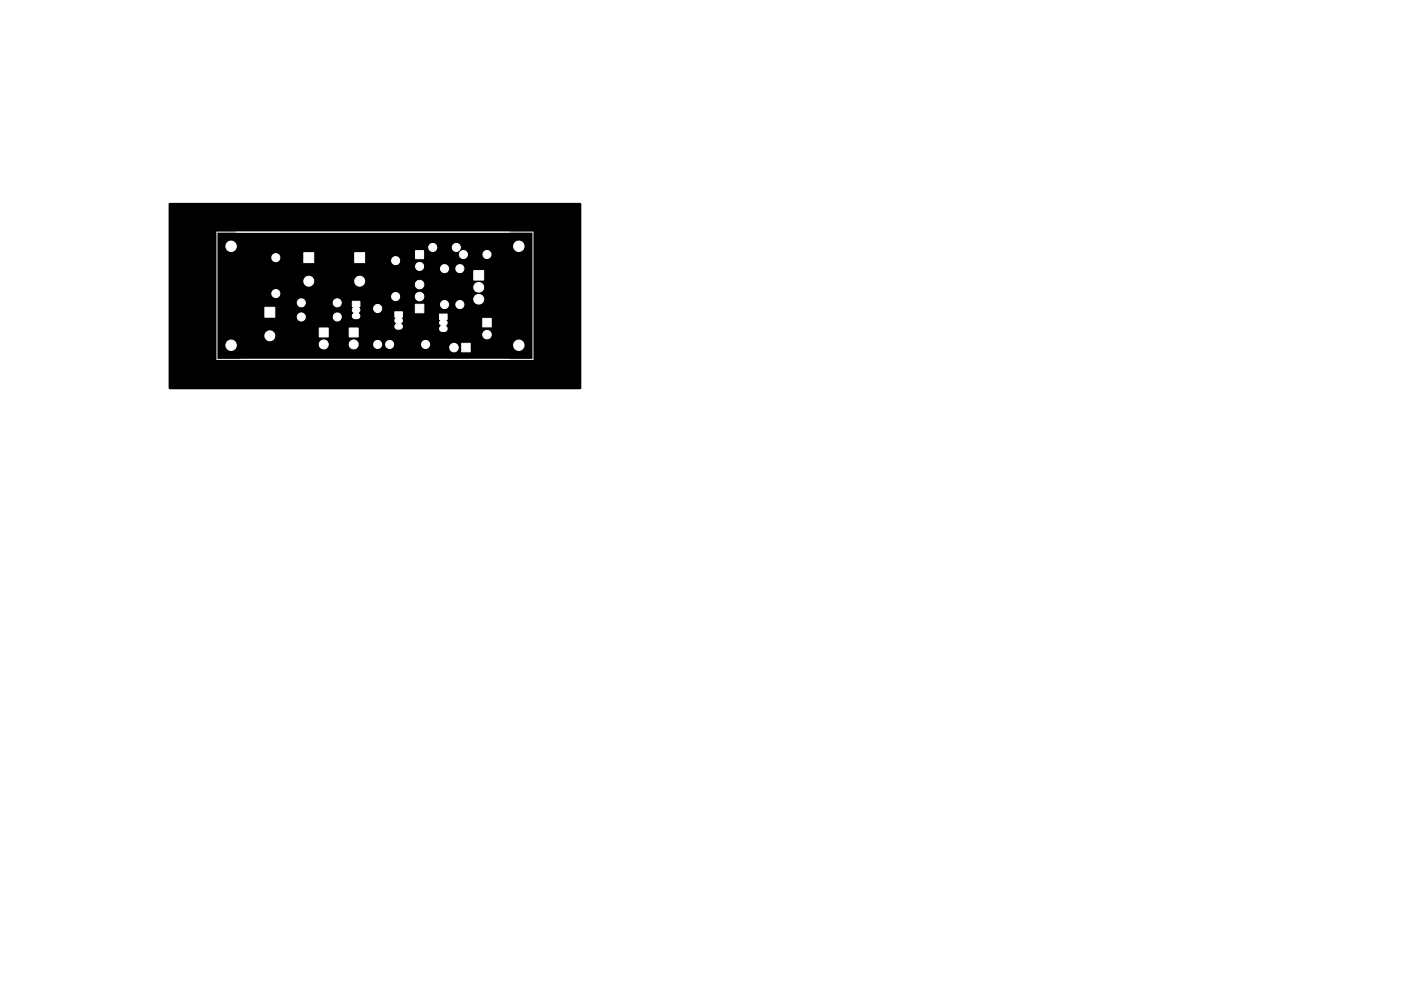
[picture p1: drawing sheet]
<svg xmlns="http://www.w3.org/2000/svg" width="297mm" height="210mm" viewBox="0 0 297 210" stroke-linecap="round" stroke-linejoin="round" font-family="sans-serif">
<path d="M36 43.3h87v39h-87z" fill="#000" stroke="#000" stroke-width=".5"/>
<path d="M46 49.2h67v27h-67z" fill="none" stroke="#fff" stroke-width=".21"/>
<g fill="#fff" stroke="#fff" stroke-width=".21">
<path d="M97.9 72.8h1.8v1.8h-1.8z"/>
<path d="M67.7 69.6h1.9v1.9h-1.9z"/>
<path d="M74 69.6h1.9v1.9h-1.9z"/>
<path d="M93.2 66.6h1.6v1.2l-.3 .1a.75 .75 0 0 1-.1 1.2 .61 .61 0 0 1 .4 .7 .61 .61 0 0 1-.5 .5h-.6a.67 .67 0 0 1-.5-.5 .67 .67 0 0 1 .4-.7 .73 .73 0 0 1-.1-1.2l-.3-.1z"/>
<path d="M83.7 66.2h1.6v1.1l-.3 .1a.74 .74 0 0 1-.1 1.3 .61 .61 0 0 1 .4 .6 .61 .61 0 0 1-.5 .5h-.5a.67 .67 0 0 1-.6-.5 .67 .67 0 0 1 .4-.7 .74 .74 0 0 1-.1-1.2l-.3-.1z"/>
<path d="M102.3 67.6h1.9v1.8h-1.9z"/>
<path d="M74.7 63.9h1.6v1.2l-.3 .1a.74 .74 0 0 1-.1 1.2 .61 .61 0 0 1 .4 .7 .61 .61 0 0 1-.5 .5h-.6a.67 .67 0 0 1-.5-.6 .67 .67 0 0 1 .4-.6 .74 .74 0 0 1-.1-1.3h-.3z"/>
<path d="M56.2 65.2h2.1v2.1h-2.1z"/>
<path d="M88.1 64.6h1.8v1.8h-1.8z"/>
<path d="M100.4 57.4h2.2v2h-2.2z"/>
<path d="M64.4 53.6h2.1v2.1h-2.1z"/>
<path d="M75.2 53.6h2.1v2.1h-2.1z"/>
<path d="M88.1 53.2h1.7v1.7h-1.7z"/>
<circle cx="96.2" cy="73.7" r=".9"/>
<circle cx="110" cy="73.3" r="1.1"/>
<circle cx="49" cy="73.3" r="1.1"/>
<circle cx="68.6" cy="73.1" r=".96"/>
<circle cx="75" cy="73.1" r=".96"/>
<circle cx="90.2" cy="73.1" r=".86"/>
<circle cx="82.6" cy="73.1" r=".86"/>
<circle cx="80.1" cy="73.1" r=".86"/>
<circle cx="57.2" cy="71.2" r="1.06"/>
<circle cx="103.2" cy="71" r=".9"/>
<circle cx="71.5" cy="67.2" r=".86"/>
<circle cx="63.9" cy="67.2" r=".86"/>
<circle cx="80.1" cy="65.5" r=".86"/>
<circle cx="94.2" cy="64.6" r=".86"/>
<circle cx="97.5" cy="64.6" r=".86"/>
<circle cx="71.5" cy="64.2" r=".86"/>
<circle cx="63.9" cy="64.2" r=".86"/>
<circle cx="101.5" cy="63.5" r="1.03"/>
<circle cx="89" cy="62.9" r=".9"/>
<circle cx="83.9" cy="62.9" r=".86"/>
<circle cx="58.5" cy="62.3" r=".86"/>
<circle cx="101.5" cy="61" r="1.03"/>
<circle cx="89" cy="60.4" r=".9"/>
<circle cx="76.3" cy="59.7" r="1.05"/>
<circle cx="65.5" cy="59.7" r="1.05"/>
<circle cx="94.2" cy="57" r=".86"/>
<circle cx="97.5" cy="57" r=".86"/>
<circle cx="89" cy="56.5" r=".86"/>
<circle cx="83.9" cy="55.3" r=".86"/>
<circle cx="58.5" cy="54.7" r=".86"/>
<circle cx="103.2" cy="54" r=".86"/>
<circle cx="98.2" cy="54" r=".86"/>
<circle cx="91.7" cy="52.5" r=".86"/>
<circle cx="96.7" cy="52.5" r=".86"/>
<circle cx="110" cy="52.3" r="1.1"/>
<circle cx="49" cy="52.3" r="1.1"/>
</g>
</svg>
